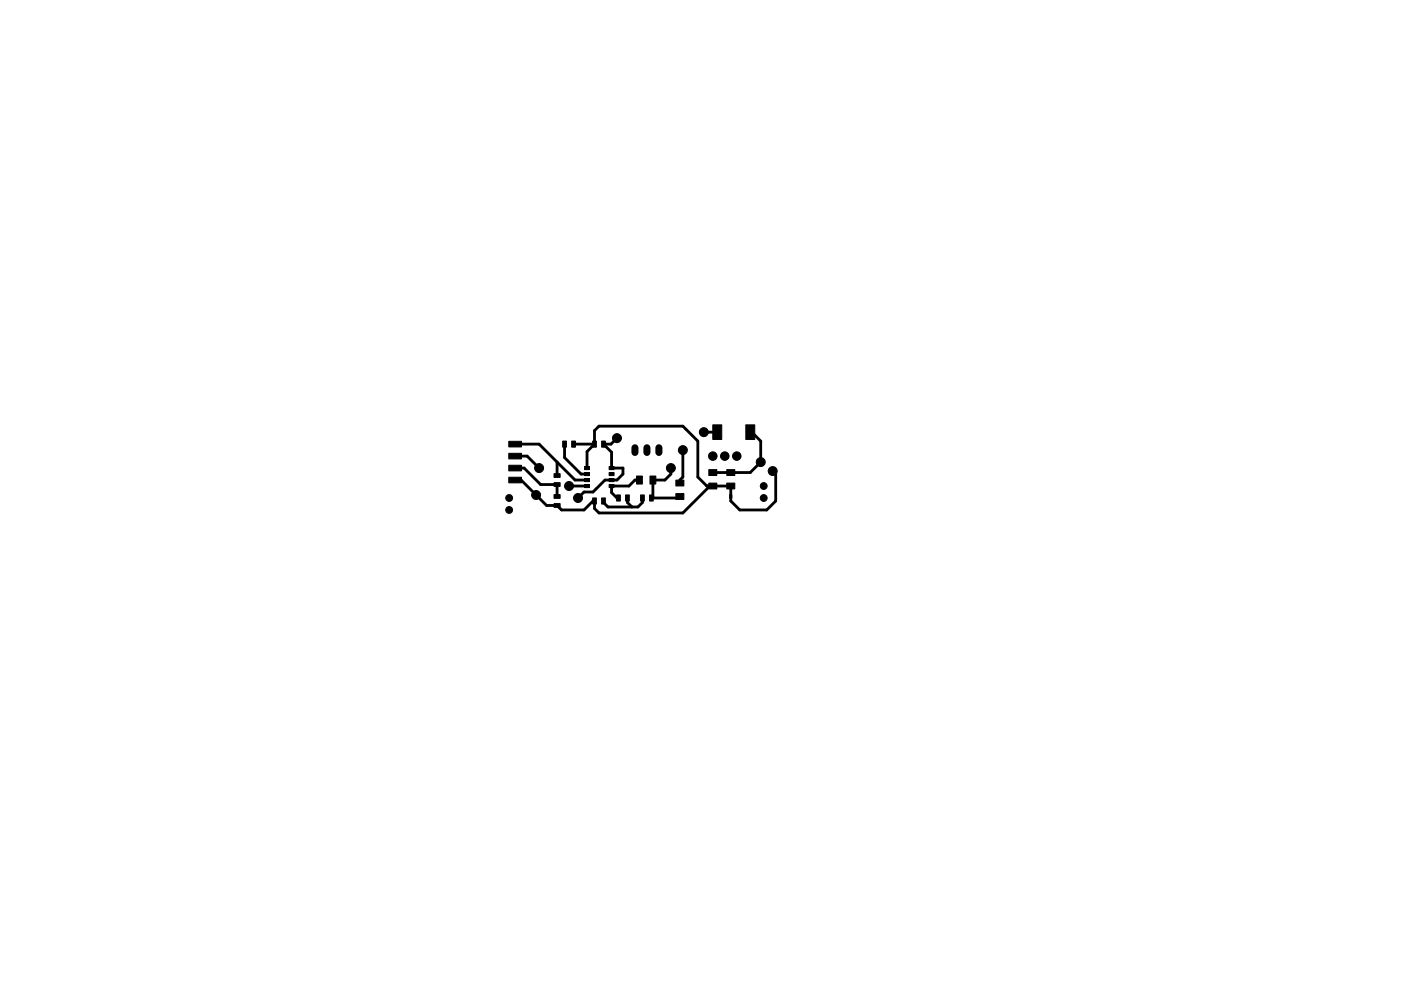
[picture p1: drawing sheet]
<svg xmlns="http://www.w3.org/2000/svg" width="297mm" height="210mm" viewBox="0 0 297 210" stroke-linecap="round" stroke-linejoin="round" font-family="sans-serif">
<g fill="#000" stroke="#000" stroke-width=".21">
<path d="M107.9 96.2h2.7v1.2h-2.7zM107.9 93.6h2.7v1.2h-2.7zM107.9 98.7h2.7v1.2h-2.7zM119.3 93.6h.8v1.3h-.8zM121.2 93.6h.8v1.3h-.8zM123.9 99h1.1v.6h-1.1zM125.7 93.6h.7v1.3h-.7zM127.6 93.6h.7v1.3h-.7zM129.1 99h1.1v.6h-1.1zM151.1 90.1h1.9v3.1h-1.9zM158.1 90.1h1.9v3.1h-1.9zM107.9 101.3h2.7v1.1h-2.7z"/>
<path d="M117.5 104.9h1.3v.8h-1.3zM117.5 106.9h1.3v.7h-1.3zM117.5 102.4h1.3v.8h-1.3zM117.5 100.5h1.3v.8h-1.3zM123.9 102.8h1.1v.6h-1.1zM123.9 101.5h1.1v.7h-1.1zM123.9 100.2h1.1v.7h-1.1zM125.7 105.6h.7v1.3h-.7zM127.6 105.6h.7v1.3h-.7zM129.1 102.8h1.1v.6h-1.1zM129.1 101.5h1.1v.7h-1.1zM129.1 100.2h1.1v.7h-1.1z"/>
<path d="M130.7 105h.8v1.3h-.8zM132.6 105h.8v1.3h-.8zM134.9 101h1.3v1.7h-1.3zM135.8 105h.8v1.3h-.8zM137.7 105h.8v1.3h-.8zM137.8 101h1.3v1.7h-1.3zM143.3 101.9h1.7v1.2h-1.7zM143.3 104.7h1.7v1.3h-1.7zM150.3 102.5h1.7v1.2h-1.7zM150.3 99.6h1.7v1.3h-1.7zM154.1 102.5h1.7v1.2h-1.7zM154.1 99.6h1.7v1.3h-1.7z"/>
<circle cx="114.3" cy="99.3" r=".95"/>
<circle cx="130.8" cy="93" r=".95"/>
<circle cx="142.2" cy="99.3" r=".95"/>
<circle cx="144.8" cy="95.5" r=".95"/>
<circle cx="149.2" cy="91.7" r=".95"/>
<circle cx="151.1" cy="96.8" r=".9"/>
<circle cx="153.7" cy="96.8" r=".9"/>
<circle cx="156.2" cy="96.8" r=".9"/>
<circle cx="161.3" cy="98" r=".95"/>
<circle cx="163.8" cy="99.9" r=".95"/>
<circle cx="107.9" cy="105.7" r=".72"/>
<circle cx="107.9" cy="108.2" r=".72"/>
<circle cx="113.7" cy="105" r=".95"/>
<circle cx="120.6" cy="103.1" r=".95"/>
<circle cx="122.6" cy="105.7" r=".95"/>
<circle cx="161.9" cy="103.1" r=".72"/>
<circle cx="161.9" cy="105.7" r=".72"/>
</g>
<path d="M134.6 95v1M137.2 95v1M139.7 95v1" fill="none" stroke="#000" stroke-width="1.5"/>
<g fill="none" stroke="#000" stroke-width=".6">
<path d="M109.2 94.2h5.1l7.6 7.6h2.6M109.2 99.3h1.9l3.5 3.5h3.5v2.5M109.2 96.8h2.6l2.5 2.5M118.1 98v2.9M119.7 94.2v2.9l3.5 3.5h1.3M121.6 94.2h4.4M126 94.2v-2.8l1-1h17.8l3.2 3.2v7.6l1.9 1.9h5v3.2l1.9 1.9h5.8l1.9-1.9v-5.7l-.7-.7M126 94.2l-1.5 1.6v3.5M130.8 93l-1.3 1.2h-1.5l1.7 1.7v3.4h2.4v1.3l-1.3 1.2h-2.5l-2.6 2.6h-1.9l-1.2 1.3M142.2 99.3v1.3l-1.2 1.2h-2.6v3.5l-.3 .4h5.7l.3-.4M144.8 95.5v5.7l-.7 .6v.7M149.2 91.7h2.9"/>
<path d="M159.1 91.7h.3l1.9 1.9v4.4l-2.2 2.3h-8M109.2 101.8h1.3l5.4 5.4h2.2l1 1h4.7l1.9-1.9h.3v1.6l1 .9h17.8l5.7-5.7M120.6 103.1h3.9M133 105.7v.9l1 1M135.6 101.8h-1l-1.3 1.3h-3.6v1.4l1.1 1.2h.3M136.2 105.7v.9l-.9 1h-6.4l-.9-1v-.3"/>
</g>
</svg>
